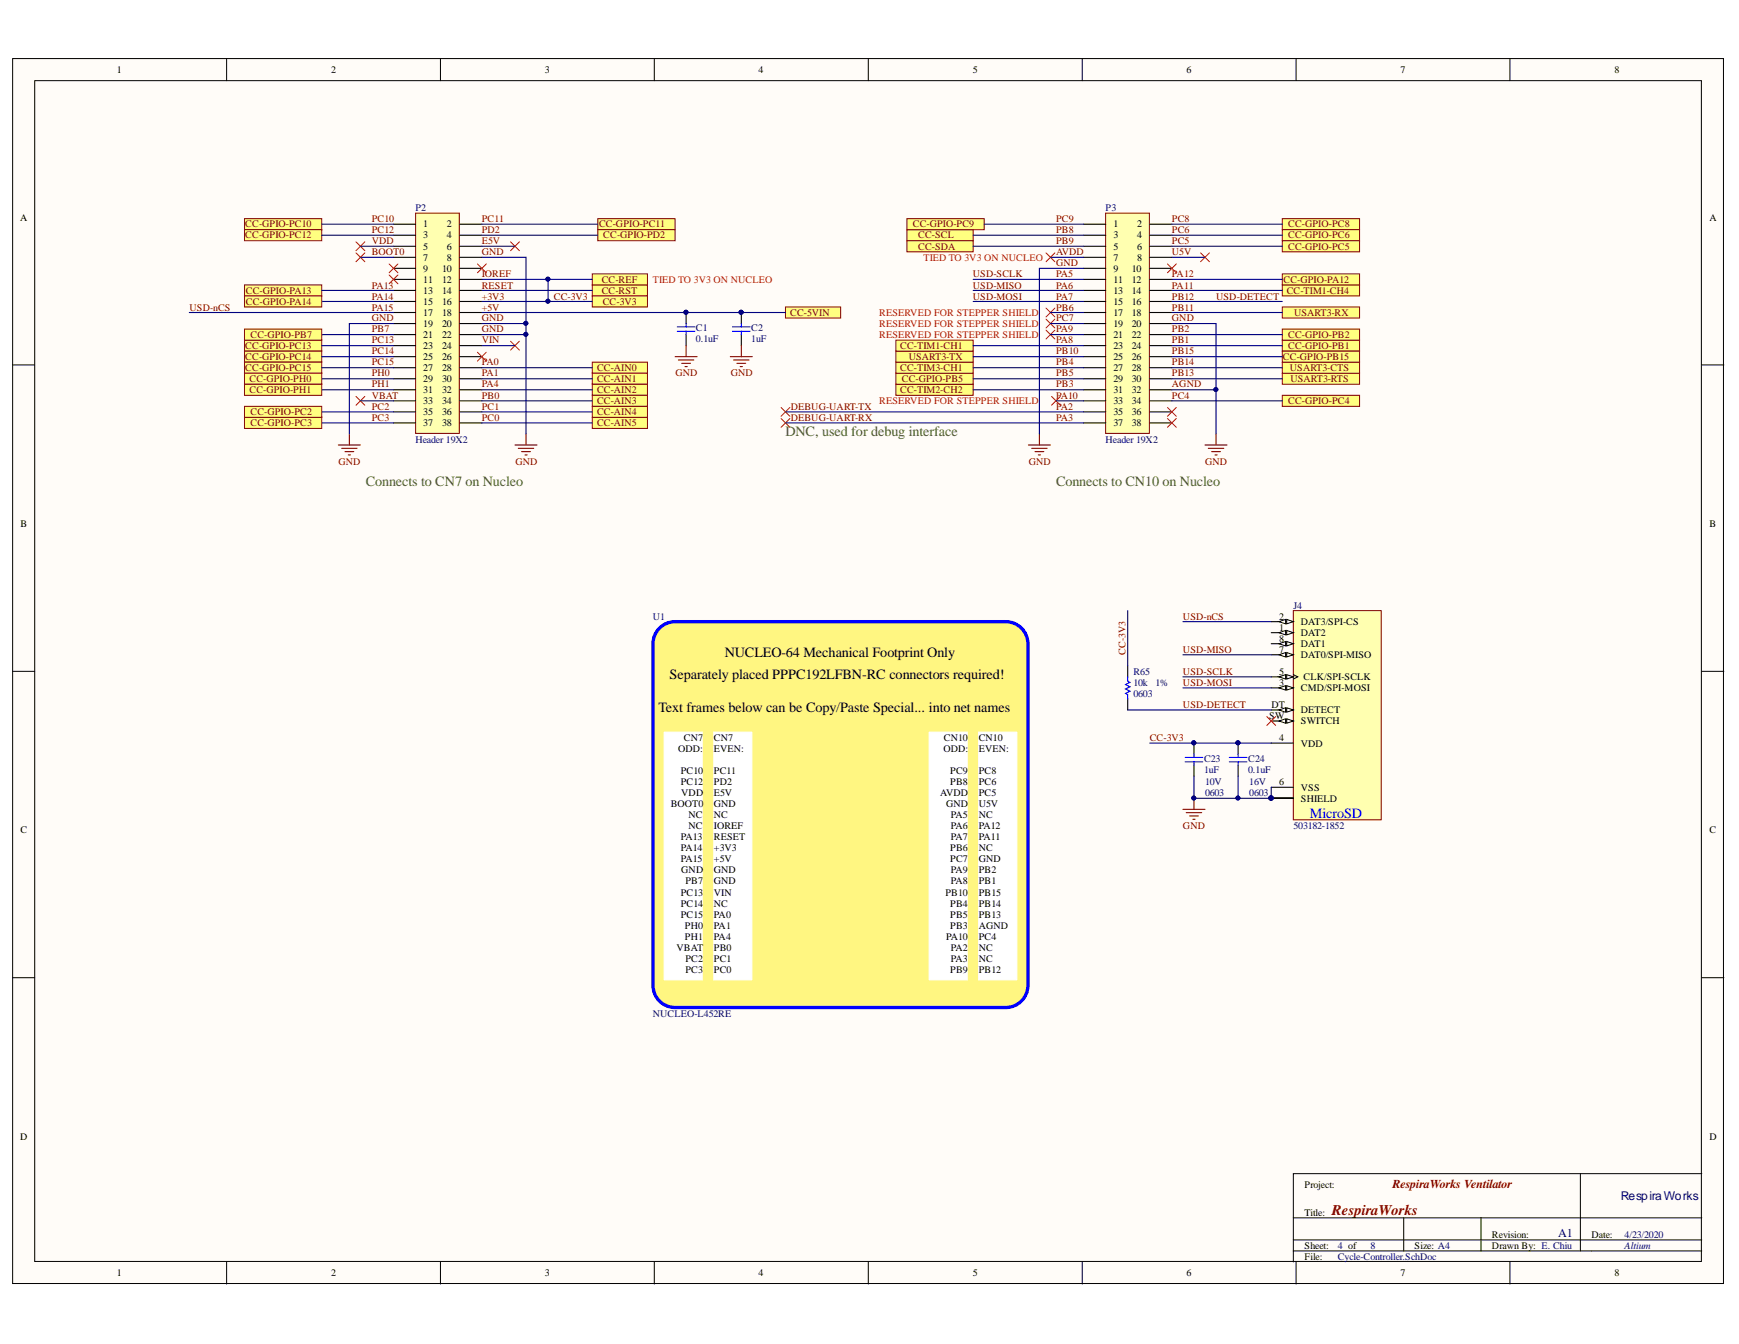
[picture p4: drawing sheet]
<svg xmlns="http://www.w3.org/2000/svg" width="279mm" height="216mm" viewBox="0 0 279 216" stroke-linecap="round" stroke-linejoin="round" font-family="sans-serif">
<defs><g id="words">
<text font-size="2.4" fill="#800000" x="214" y="195.1">RespiraWorks</text>
<g font-size="2.3" fill="#38761d">
<text x="126.2" y="70.1">DNC, used for debug interface</text>
<text x="58.8" y="78.1">Connects to CN7 on Nucleo</text>
<text x="169.7" y="78.1">Connects to CN10 on Nucleo</text>
</g>
<g font-size="2.3">
<text x="116.5" y="105.5">NUCLEO-64 Mechanical Footprint Only</text>
<text x="107.6" y="109.1">Separately placed PPPC192LFBN-RC connectors required!</text>
<text x="105.8" y="114.4">Text frames below can be Copy/Paste Special... into net names</text>
</g>
<text font-size="2.3" fill="#00f" x="210.4" y="131.3">MicroSD</text>
<text font-size="1.9" fill="#800000" x="223.7" y="190.8">RespiraWorks Ventilator</text>
<g font-size="1.9" fill="#000080">
<text x="260.4" y="192.7">RespiraWorks</text>
<text x="250.4" y="198.7">A1</text>
</g>
<g font-size="1.6">
<text x="18.8" y="11.8">1</text>
<text x="53.2" y="11.8">2</text>
<text x="87.5" y="11.8">3</text>
<text x="121.9" y="11.8">4</text>
<text x="156.3" y="11.8">5</text>
<text x="190.7" y="11.8">6</text>
<text x="225" y="11.8">7</text>
<text x="259.4" y="11.8">8</text>
<text x="3.2" y="35.4">A</text>
<text x="274.6" y="35.4">A</text>
<text x="68" y="36.5">1</text>
<text x="68" y="38.3">3</text>
<text x="68" y="40.1">5</text>
<text x="68" y="41.9">7</text>
<text x="71.8" y="36.5">2</text>
<text x="71.8" y="38.3">4</text>
<text x="71.8" y="40.1">6</text>
<text x="71.8" y="41.9">8</text>
<text x="178.9" y="36.5">1</text>
<text x="178.9" y="38.3">3</text>
<text x="178.9" y="40.1">5</text>
<text x="178.9" y="41.9">7</text>
<text x="182.7" y="36.5">2</text>
<text x="182.7" y="38.3">4</text>
<text x="182.7" y="40.1">6</text>
<text x="182.7" y="41.9">8</text>
<text x="68" y="43.6">9</text>
<text x="68" y="45.4">11</text>
<text x="68" y="47.2">13</text>
<text x="71.1" y="43.6">10</text>
<text x="71.1" y="45.4">12</text>
<text x="71.1" y="47.2">14</text>
<text x="178.9" y="43.6">9</text>
<text x="178.9" y="45.4">11</text>
<text x="178.9" y="47.2">13</text>
<text x="181.9" y="43.6">10</text>
<text x="181.9" y="45.4">12</text>
<text x="181.9" y="47.2">14</text>
<text x="68" y="49">15</text>
<text x="68" y="50.7">17</text>
<text x="68" y="52.5">19</text>
<text x="71.1" y="49">16</text>
<text x="71.1" y="50.7">18</text>
<text x="71.1" y="52.5">20</text>
<text x="178.9" y="49">15</text>
<text x="178.9" y="50.7">17</text>
<text x="178.9" y="52.5">19</text>
<text x="181.9" y="49">16</text>
<text x="181.9" y="50.7">18</text>
<text x="181.9" y="52.5">20</text>
<text x="68" y="54.3">21</text>
<text x="68" y="56.1">23</text>
<text x="68" y="57.8">25</text>
<text x="68" y="59.6">27</text>
<text x="71.1" y="54.3">22</text>
<text x="71.1" y="56.1">24</text>
<text x="71.1" y="57.8">26</text>
<text x="71.1" y="59.6">28</text>
<text x="178.9" y="54.3">21</text>
<text x="178.9" y="56.1">23</text>
<text x="178.9" y="57.8">25</text>
<text x="178.9" y="59.6">27</text>
<text x="181.9" y="54.3">22</text>
<text x="181.9" y="56.1">24</text>
<text x="181.9" y="57.8">26</text>
<text x="181.9" y="59.6">28</text>
<text x="68" y="61.4">29</text>
<text x="68" y="63.2">31</text>
<text x="68" y="65">33</text>
<text x="71.1" y="61.4">30</text>
<text x="71.1" y="63.2">32</text>
<text x="71.1" y="65">34</text>
<text x="178.9" y="61.4">29</text>
<text x="178.9" y="63.2">31</text>
<text x="178.9" y="65">33</text>
<text x="181.9" y="61.4">30</text>
<text x="181.9" y="63.2">32</text>
<text x="181.9" y="65">34</text>
<text x="68" y="66.7">35</text>
<text x="68" y="68.5">37</text>
<text x="71.1" y="66.7">36</text>
<text x="71.1" y="68.5">38</text>
<text x="178.9" y="66.7">35</text>
<text x="178.9" y="68.5">37</text>
<text x="181.9" y="66.7">36</text>
<text x="181.9" y="68.5">38</text>
<text x="3.3" y="84.7">B</text>
<text x="274.6" y="84.7">B</text>
<text x="205.5" y="101.3">1</text>
<text x="205.5" y="99.5">2</text>
<text x="209" y="100.4">DAT3/SPI-CS</text>
<text x="205.5" y="104.9">7</text>
<text x="205.5" y="103.1">8</text>
<text x="209" y="102.2">DAT2</text>
<text x="209" y="105.7">DAT0/SPI-MISO</text>
<text x="209" y="103.9">DAT1</text>
<text x="204.3" y="113.7">DT</text>
<text x="205.5" y="110.2">3</text>
<text x="205.5" y="108.4">5</text>
<text x="209" y="111">CMD/SPI-MOSI</text>
<text x="209.4" y="109.3">CLK/SPI-SCLK</text>
<text x="109.9" y="119">CN7</text>
<text x="114.7" y="119">CN7</text>
<text x="151.7" y="119">CN10</text>
<text x="157.2" y="119">CN10</text>
<text x="203.9" y="115.4">SW</text>
<text x="205.5" y="119">4</text>
<text x="209" y="119.9">VDD</text>
<text x="209" y="114.6">DETECT</text>
<text x="209" y="116.4">SWITCH</text>
<text x="108.9" y="120.8">ODD:</text>
<text x="109.4" y="124.3">PC10</text>
<text x="114.7" y="120.8">EVEN:</text>
<text x="114.7" y="124.3">PC11</text>
<text x="151.6" y="120.8">ODD:</text>
<text x="152.7" y="124.3">PC9</text>
<text x="157.2" y="120.8">EVEN:</text>
<text x="157.2" y="124.3">PC8</text>
<text x="107.8" y="129.7">BOOT0</text>
<text x="109.4" y="126.1">PC12</text>
<text x="109.5" y="127.9">VDD</text>
<text x="110.6" y="131.4">NC</text>
<text x="114.7" y="126.1">PD2</text>
<text x="114.7" y="127.9">E5V</text>
<text x="114.7" y="129.7">GND</text>
<text x="114.7" y="131.4">NC</text>
<text x="151.1" y="127.9">AVDD</text>
<text x="152" y="129.7">GND</text>
<text x="152.7" y="126.1">PB8</text>
<text x="152.8" y="131.4">PA5</text>
<text x="157.2" y="126.1">PC6</text>
<text x="157.2" y="127.9">PC5</text>
<text x="157.2" y="129.7">U5V</text>
<text x="157.2" y="131.4">NC</text>
<text x="205.5" y="126.1">6</text>
<text x="209" y="127">VSS</text>
<text x="209" y="128.8">SHIELD</text>
<text x="3.3" y="133.9">C</text>
<text x="109.4" y="135">PA13</text>
<text x="109.4" y="136.8">PA14</text>
<text x="110.6" y="133.2">NC</text>
<text x="114.7" y="133.2">IOREF</text>
<text x="114.7" y="135">RESET</text>
<text x="114.7" y="136.8">+3V3</text>
<text x="152.7" y="136.8">PB6</text>
<text x="152.8" y="133.2">PA6</text>
<text x="152.8" y="135">PA7</text>
<text x="157.2" y="133.2">PA12</text>
<text x="157.2" y="135">PA11</text>
<text x="157.2" y="136.8">NC</text>
<text x="274.6" y="133.9">C</text>
<text x="109.4" y="138.5">PA15</text>
<text x="109.4" y="143.9">PC13</text>
<text x="109.5" y="140.3">GND</text>
<text x="110.1" y="142.1">PB7</text>
<text x="114.7" y="138.5">+5V</text>
<text x="114.7" y="140.3">GND</text>
<text x="114.7" y="142.1">GND</text>
<text x="114.7" y="143.9">VIN</text>
<text x="151.9" y="143.9">PB10</text>
<text x="152.7" y="138.5">PC7</text>
<text x="152.8" y="140.3">PA9</text>
<text x="152.8" y="142.1">PA8</text>
<text x="157.2" y="138.5">GND</text>
<text x="157.2" y="140.3">PB2</text>
<text x="157.2" y="142.1">PB1</text>
<text x="157.2" y="143.9">PB15</text>
<text x="109.4" y="145.6">PC14</text>
<text x="109.4" y="147.4">PC15</text>
<text x="110" y="149.2">PH0</text>
<text x="114.7" y="145.6">NC</text>
<text x="114.7" y="147.4">PA0</text>
<text x="114.7" y="149.2">PA1</text>
<text x="152.7" y="145.6">PB4</text>
<text x="152.7" y="147.4">PB5</text>
<text x="152.7" y="149.2">PB3</text>
<text x="157.2" y="145.6">PB14</text>
<text x="157.2" y="147.4">PB13</text>
<text x="157.2" y="149.2">AGND</text>
<text x="108.7" y="152.7">VBAT</text>
<text x="110" y="151">PH1</text>
<text x="110.1" y="154.5">PC2</text>
<text x="114.7" y="151">PA4</text>
<text x="114.7" y="152.7">PB0</text>
<text x="114.7" y="154.5">PC1</text>
<text x="152" y="151">PA10</text>
<text x="152.8" y="152.7">PA2</text>
<text x="152.8" y="154.5">PA3</text>
<text x="157.2" y="151">PC4</text>
<text x="157.2" y="152.7">NC</text>
<text x="157.2" y="154.5">NC</text>
<text x="110.1" y="156.3">PC3</text>
<text x="114.7" y="156.3">PC0</text>
<text x="152.7" y="156.3">PB9</text>
<text x="157.2" y="156.3">PB12</text>
<text x="3.2" y="183.1">D</text>
<text x="274.6" y="183.1">D</text>
<text x="209.6" y="190.9">Project:</text>
<text x="209.6" y="195.3">Title:</text>
<text x="209.6" y="202.4">File:</text>
<text x="209.6" y="200.6">Sheet:</text>
<text x="227.3" y="200.6">Size: A4</text>
<text x="239.7" y="200.6">Drawn By: E. Chiu</text>
<text x="239.7" y="198.8">Revision:</text>
<text x="255.7" y="198.8">Date:</text>
<text x="18.8" y="205">1</text>
<text x="53.2" y="205">2</text>
<text x="87.5" y="205">3</text>
<text x="121.9" y="205">4</text>
<text x="156.3" y="205">5</text>
<text x="190.7" y="205">6</text>
<text x="225" y="205">7</text>
<text x="259.4" y="205">8</text>
</g>
<g font-size="1.6" fill="#800000">
<text x="59.7" y="35.7">PC10</text>
<text x="77.4" y="35.7">PC11</text>
<text x="169.7" y="35.7">PC9</text>
<text x="188.3" y="35.7">PC8</text>
<text x="39.4" y="36.5">CC-GPIO-PC10</text>
<text x="39.4" y="38.3">CC-GPIO-PC12</text>
<text x="59.7" y="37.5">PC12</text>
<text x="59.7" y="39.2">VDD</text>
<text x="59.7" y="41">BOOT0</text>
<text x="77.4" y="37.5">PD2</text>
<text x="77.4" y="39.2">E5V</text>
<text x="77.4" y="41">GND</text>
<text x="96.3" y="36.5">CC-GPIO-PC11</text>
<text x="96.9" y="38.3">CC-GPIO-PD2</text>
<text x="146.7" y="36.5">CC-GPIO-PC9</text>
<text x="147.5" y="38.3">CC-SCL</text>
<text x="147.5" y="40.1">CC-SDA</text>
<text x="169.7" y="37.5">PB8</text>
<text x="169.7" y="41">AVDD</text>
<text x="169.7" y="39.2">PB9</text>
<text x="188.3" y="37.5">PC6</text>
<text x="188.3" y="39.2">PC5</text>
<text x="188.3" y="41">U5V</text>
<text x="207" y="36.5">CC-GPIO-PC8</text>
<text x="207" y="38.3">CC-GPIO-PC6</text>
<text x="207" y="40.1">CC-GPIO-PC5</text>
<text x="39.5" y="47.2">CC-GPIO-PA13</text>
<text x="59.7" y="46.3">PA13</text>
<text x="77.4" y="44.6">IOREF</text>
<text x="77.4" y="46.3">RESET</text>
<text x="96.7" y="47.2">CC-RST</text>
<text x="96.7" y="45.4">CC-REF</text>
<text x="156.3" y="46.3">USD-MISO</text>
<text x="156.3" y="44.6">USD-SCLK</text>
<text x="169.7" y="42.8">GND</text>
<text x="169.7" y="44.6">PA5</text>
<text x="169.7" y="46.3">PA6</text>
<text x="188.3" y="44.6">PA12</text>
<text x="188.3" y="46.3">PA11</text>
<text x="206.2" y="45.4">CC-GPIO-PA12</text>
<text x="206.7" y="47.2">CC-TIM1-CH4</text>
<text x="30.5" y="49.9">USD-nCS</text>
<text x="39.5" y="49">CC-GPIO-PA14</text>
<text x="59.7" y="48.1">PA14</text>
<text x="59.7" y="49.9">PA15</text>
<text x="59.7" y="51.6">GND</text>
<text x="59.7" y="53.4">PB7</text>
<text x="77.4" y="48.1">+3V3</text>
<text x="77.4" y="49.9">+5V</text>
<text x="77.4" y="51.6">GND</text>
<text x="77.4" y="53.4">GND</text>
<text x="89" y="48.1">CC-3V3</text>
<text x="96.9" y="49">CC-3V3</text>
<text x="127" y="50.7">CC-5VIN</text>
<text x="156.3" y="48.1">USD-MOSI</text>
<text x="169.7" y="48.1">PA7</text>
<text x="169.7" y="49.9">PB6</text>
<text x="169.7" y="51.6">PC7</text>
<text x="169.7" y="53.4">PA9</text>
<text x="188.3" y="49.9">PB11</text>
<text x="188.3" y="51.6">GND</text>
<text x="188.3" y="53.4">PB2</text>
<text x="188.3" y="48.1">PB12</text>
<text x="195.4" y="48.1">USD-DETECT</text>
<text x="207.9" y="50.7">USART3-RX</text>
<text x="39.4" y="56.1">CC-GPIO-PC13</text>
<text x="39.4" y="57.8">CC-GPIO-PC14</text>
<text x="39.4" y="59.6">CC-GPIO-PC15</text>
<text x="40.3" y="54.3">CC-GPIO-PB7</text>
<text x="59.7" y="55.1">PC13</text>
<text x="59.7" y="56.9">PC14</text>
<text x="59.7" y="58.7">PC15</text>
<text x="77.4" y="55.1">VIN</text>
<text x="77.4" y="58.7">PA0</text>
<text x="95.9" y="59.6">CC-AIN0</text>
<text x="144.6" y="59.6">CC-TIM3-CH1</text>
<text x="144.6" y="56.1">CC-TIM1-CH1</text>
<text x="146" y="57.8">USART3-TX</text>
<text x="169.7" y="55.1">PA8</text>
<text x="169.7" y="56.9">PB10</text>
<text x="169.7" y="58.7">PB4</text>
<text x="188.3" y="55.1">PB1</text>
<text x="188.3" y="56.9">PB15</text>
<text x="188.3" y="58.7">PB14</text>
<text x="206.1" y="57.8">CC-GPIO-PB15</text>
<text x="207" y="56.1">CC-GPIO-PB1</text>
<text x="207" y="54.3">CC-GPIO-PB2</text>
<text x="207.2" y="59.6">USART3-CTS</text>
<text x="40.1" y="61.4">CC-GPIO-PH0</text>
<text x="40.1" y="63.2">CC-GPIO-PH1</text>
<text x="59.7" y="60.5">PH0</text>
<text x="59.7" y="62.2">PH1</text>
<text x="59.7" y="64">VBAT</text>
<text x="59.7" y="65.8">PC2</text>
<text x="77.4" y="60.5">PA1</text>
<text x="77.4" y="62.2">PA4</text>
<text x="77.4" y="64">PB0</text>
<text x="77.4" y="65.8">PC1</text>
<text x="95.9" y="61.4">CC-AIN1</text>
<text x="95.9" y="63.2">CC-AIN2</text>
<text x="95.9" y="65">CC-AIN3</text>
<text x="108.5" y="60.5">GND</text>
<text x="117.4" y="60.5">GND</text>
<text x="127" y="65.8">DEBUG-UART-TX</text>
<text x="144.6" y="63.2">CC-TIM2-CH2</text>
<text x="144.9" y="61.4">CC-GPIO-PB5</text>
<text x="169.7" y="60.5">PB5</text>
<text x="169.7" y="62.2">PB3</text>
<text x="169.7" y="64">PA10</text>
<text x="169.7" y="65.8">PA2</text>
<text x="188.3" y="60.5">PB13</text>
<text x="188.3" y="62.2">AGND</text>
<text x="188.3" y="64">PC4</text>
<text x="207" y="65">CC-GPIO-PC4</text>
<text x="207.3" y="61.4">USART3-RTS</text>
<text x="40.3" y="66.7">CC-GPIO-PC2</text>
<text x="40.3" y="68.5">CC-GPIO-PC3</text>
<text x="59.7" y="67.6">PC3</text>
<text x="77.4" y="67.6">PC0</text>
<text x="95.9" y="66.7">CC-AIN4</text>
<text x="95.9" y="68.5">CC-AIN5</text>
<text x="127" y="67.6">DEBUG-UART-RX</text>
<text x="169.7" y="67.6">PA3</text>
<text x="54.4" y="74.7">GND</text>
<text x="82.8" y="74.7">GND</text>
<text x="165.3" y="74.7">GND</text>
<text x="193.6" y="74.7">GND</text>
<text x="190.1" y="99.5">USD-nCS</text>
<text x="180.8" y="105.2" transform="rotate(-90 180.8 105.2)">CC-3V3</text>
<text x="190.1" y="104.9">USD-MISO</text>
<text x="190.1" y="110.2">USD-MOSI</text>
<text x="190.1" y="108.4">USD-SCLK</text>
<text x="190.1" y="113.7">USD-DETECT</text>
<text x="184.7" y="119">CC-3V3</text>
<text x="190.1" y="133.2">GND</text>
</g>
<g font-size="1.6" fill="#000080">
<text x="66.7" y="33.9">P2</text>
<text x="177.6" y="33.9">P3</text>
<text x="111.8" y="53.2">C1</text>
<text x="120.7" y="53.2">C2</text>
<text x="111.8" y="55">0.1uF</text>
<text x="120.7" y="55">1uF</text>
<text x="66.7" y="71.1">Header 19X2</text>
<text x="177.6" y="71.1">Header 19X2</text>
<text x="104.9" y="99.5">U1</text>
<text x="207.8" y="97.8">J4</text>
<text x="182.1" y="111.9">0603</text>
<text x="182.1" y="110.2">10k</text>
<text x="182.1" y="108.4">R65</text>
<text x="185.7" y="110.2">1%</text>
<text x="193.4" y="124.2">1uF</text>
<text x="193.4" y="122.4">C23</text>
<text x="200.6" y="124.2">0.1uF</text>
<text x="200.6" y="122.4">C24</text>
<text x="193.6" y="126.1">10V</text>
<text x="193.6" y="127.9">0603</text>
<text x="200.7" y="126.1">16V</text>
<text x="200.7" y="127.9">0603</text>
<text x="207.8" y="133.2">503182-1852</text>
<text x="104.9" y="163.4">NUCLEO-L452RE</text>
<text x="214.9" y="200.6">4 of</text>
<text x="214.9" y="202.4">Cycle-Controller.SchDoc</text>
<text x="220.2" y="200.6">8</text>
<text x="261" y="200.6">Altium</text>
<text x="261" y="198.8">4/23/2020</text>
</g>
<g font-size="1.6" fill="#f00">
<text x="148.4" y="41.9">TIED TO 3V3 ON NUCLEO</text>
<text x="104.9" y="45.4">TIED TO 3V3 ON NUCLEO</text>
<text x="141.3" y="50.7">RESERVED FOR STEPPER SHIELD</text>
<text x="141.3" y="52.5">RESERVED FOR STEPPER SHIELD</text>
<text x="141.3" y="54.3">RESERVED FOR STEPPER SHIELD</text>
<text x="141.3" y="65">RESERVED FOR STEPPER SHIELD</text>
</g>
</g></defs>
<g fill="#fffcf8" stroke="#000" stroke-width=".16">
<path d="M2 9.4h274.9v196.8h-274.9z"/>
<path d="M5.6 13h267.8v189.6h-267.8z"/>
</g>
<g fill="none" stroke="#000" stroke-width=".16">
<path d="M36.4 9.4v3.6M70.8 9.4v3.6M105.1 9.4v3.6M139.5 9.4v3.6M173.9 9.4v3.6M208.2 9.4v3.6M242.6 9.4v3.6M2 58.6h3.6M273.4 58.6h3.6M2 107.8h3.6M273.4 107.8h3.6M2 157.1h3.6"/>
<path d="M273.4 157.1h3.6M207.8 195.6h65.6M207.8 199.2h65.6M225.5 195.6v5.4M238 195.6v5.4M253.9 188.5v12.5M273.4 188.5h-65.6v12.5M36.4 202.7v3.6M70.8 202.7v3.6M105.1 202.7v3.6M139.5 202.7v3.6M173.9 202.7v3.6"/>
<path d="M207.8 201h65.6M207.8 201v1.7M208.2 202.7v3.6M242.6 202.7v3.6"/>
</g>
<g fill="#ffff80" stroke="#800000" stroke-width=".16">
<path d="M126.2 49.3h8.9v1.8h-8.9z" fill-rule="evenodd"/>
<path d="M95.2 45.8h8.8v1.7h-8.8z" fill-rule="evenodd"/>
<path d="M95.2 58.2h8.8v1.8h-8.8z" fill-rule="evenodd"/>
<path d="M95.2 60h8.8v1.7h-8.8z" fill-rule="evenodd"/>
<path d="M95.2 61.7h8.8v1.8h-8.8z" fill-rule="evenodd"/>
<path d="M95.2 63.5h8.8v1.8h-8.8z" fill-rule="evenodd"/>
<path d="M95.2 65.3h8.8v1.8h-8.8z" fill-rule="evenodd"/>
<path d="M95.2 67.1h8.8v1.7h-8.8z" fill-rule="evenodd"/>
<path d="M95.2 44h8.8v1.8h-8.8z" fill-rule="evenodd"/>
<path d="M95.2 47.5h8.8v1.8h-8.8z" fill-rule="evenodd"/>
<path d="M143.9 61.7h12.5v1.8h-12.5z" fill-rule="evenodd"/>
<path d="M143.9 60h12.5v1.7h-12.5z" fill-rule="evenodd"/>
<path d="M143.9 58.2h12.5v1.8h-12.5z" fill-rule="evenodd"/>
<path d="M143.9 56.4h12.5v1.8h-12.5z" fill-rule="evenodd"/>
<path d="M143.9 54.6h12.5v1.8h-12.5z" fill-rule="evenodd"/>
<path d="M206 54.6h12.4v1.8h-12.4z" fill-rule="evenodd"/>
</g>
<g fill="none" stroke="#800000" stroke-width=".18">
<path d="M108.5 57.3h3.5M109 57.8h2.5M109.5 58.4h1.4M110.1 58.9h.3M110.2 55.5v1.8M117.3 57.3h3.6M117.9 57.8h2.4M118.4 58.4h1.4M118.9 58.9h.4M119.1 55.5v1.8M54.4 71.5h3.5M54.9 72h2.5"/>
<path d="M55.4 72.5h1.4M56 73.1h.3M56.1 69.7v1.8M82.7 71.5h3.6M83.3 72h2.5M83.8 72.5h1.4M84.3 73.1h.4M84.5 69.7v1.8M165.2 71.5h3.6M165.8 72h2.4M166.3 72.5h1.4M166.8 73.1h.4"/>
<path d="M167 69.7v1.8M193.6 71.5h3.6M194.1 72h2.5M194.7 72.5h1.4M195.2 73.1h.4M195.4 69.7v1.8"/>
</g>
<path d="M110.2 50.2v1.8M110.2 53.7v1.8M119.1 50.2v1.8M119.1 53.7v1.8" fill="none" stroke="#000" stroke-width=".18"/>
<g fill="#000080" stroke="#000080" stroke-width=".16">
<circle cx="110.2" cy="50.2" r=".31"/>
<circle cx="119.1" cy="50.2" r=".31"/>
</g>
<path d="M108.8 53.2h2.9M108.8 52.5h2.9M110.2 52v.5M110.2 53.2v.5M117.7 53.2h2.8M117.7 52.5h2.8M119.1 52v.5M119.1 53.2v.5" fill="none" stroke="#00f" stroke-width=".18"/>
<path d="M168.1 40.6l1.4 1.4M169.5 40.6l-1.4 1.4" fill="none" stroke="#f00" stroke-width=".16"/>
<g fill="#ffff80" stroke="#800000" stroke-width=".16">
<path d="M145.7 36.9h10.7v1.8h-10.7z" fill-rule="evenodd"/>
<path d="M145.7 38.7h10.7v1.7h-10.7z" fill-rule="evenodd"/>
</g>
<path d="M207.8 98.1h14.1v33.6h-14.1z" fill="#ffffb0" stroke="#800000" stroke-width=".16"/>
<path d="M204.2 101.6h3.6" fill="none" stroke="#000" stroke-width=".18"/>
<path d="M206.7 101.3l1.1 .3-1.1 .4z" fill="#fffcf8"/>
<path d="M206.7 101.3l1.1 .3-1.1 .4z" fill="none" stroke="#000" stroke-width=".16"/>
<path d="M205.5 101.6l1.1-.3v.7z" fill="#fffcf8"/>
<path d="M205.5 101.6l1.1-.3v.7z" fill="none" stroke="#000" stroke-width=".16"/>
<path d="M204.2 99.9h3.6" fill="none" stroke="#000" stroke-width=".18"/>
<path d="M206.7 99.5l1.1 .4-1.1 .3z" fill="#fffcf8"/>
<path d="M206.7 99.5l1.1 .4-1.1 .3z" fill="none" stroke="#000" stroke-width=".16"/>
<path d="M205.5 99.9l1.1-.4v.7z" fill="#fffcf8"/>
<path d="M205.5 99.9l1.1-.4v.7z" fill="none" stroke="#000" stroke-width=".16"/>
<path d="M204.2 110.5h3.6" fill="none" stroke="#000" stroke-width=".18"/>
<path d="M206.7 110.1l1.1 .4-1.1 .4z" fill="#fffcf8"/>
<path d="M206.7 110.1l1.1 .4-1.1 .4z" fill="none" stroke="#000" stroke-width=".16"/>
<path d="M205.5 110.5l1.1-.4v.8z" fill="#fffcf8"/>
<path d="M205.5 110.5l1.1-.4v.8zM207.8 108.4l.7 .3-.7 .4" fill="none" stroke="#000" stroke-width=".16"/>
<path d="M204.2 119.4h3.6M204.2 108.7h3.6" fill="none" stroke="#000" stroke-width=".18"/>
<path d="M206.7 108.4l1.1 .3-1.1 .4z" fill="#fffcf8"/>
<path d="M206.7 108.4l1.1 .3-1.1 .4z" fill="none" stroke="#000" stroke-width=".16"/>
<path d="M205.5 108.7l1.1-.3v.7z" fill="#fffcf8"/>
<path d="M205.5 108.7l1.1-.3v.7z" fill="none" stroke="#000" stroke-width=".16"/>
<path d="M204.2 105.2h3.6M204.2 126.5h3.6" fill="none" stroke="#000" stroke-width=".18"/>
<path d="M206.7 104.8l1.1 .4-1.1 .3z" fill="#fffcf8"/>
<path d="M206.7 104.8l1.1 .4-1.1 .3z" fill="none" stroke="#000" stroke-width=".16"/>
<path d="M205.5 105.2l1.1-.4v.7z" fill="#fffcf8"/>
<path d="M205.5 105.2l1.1-.4v.7z" fill="none" stroke="#000" stroke-width=".16"/>
<path d="M204.2 103.4h3.6" fill="none" stroke="#000" stroke-width=".18"/>
<path d="M206.7 103.1l1.1 .3-1.1 .4z" fill="#fffcf8"/>
<path d="M206.7 103.1l1.1 .3-1.1 .4z" fill="none" stroke="#000" stroke-width=".16"/>
<path d="M205.5 103.4l1.1-.3v.7z" fill="#fffcf8"/>
<path d="M205.5 103.4l1.1-.3v.7z" fill="none" stroke="#000" stroke-width=".16"/>
<path d="M204.2 114h3.6" fill="none" stroke="#000" stroke-width=".18"/>
<path d="M206.7 113.7l1.1 .3-1.1 .4z" fill="#fffcf8"/>
<path d="M206.7 113.7l1.1 .3-1.1 .4z" fill="none" stroke="#000" stroke-width=".16"/>
<path d="M205.5 114l1.1-.3v.7z" fill="#fffcf8"/>
<path d="M205.5 114l1.1-.3v.7z" fill="none" stroke="#000" stroke-width=".16"/>
<path d="M204.2 115.8h3.6" fill="none" stroke="#000" stroke-width=".18"/>
<path d="M206.7 115.5l1.1 .3-1.1 .4z" fill="#fffcf8"/>
<path d="M206.7 115.5l1.1 .3-1.1 .4z" fill="none" stroke="#000" stroke-width=".16"/>
<path d="M205.5 115.8l1.1-.3v.7z" fill="#fffcf8"/>
<path d="M205.5 115.8l1.1-.3v.7z" fill="none" stroke="#000" stroke-width=".16"/>
<path d="M181.2 107v1.7M181.2 112.3v1.7M191.8 119.4v1.7M198.9 119.4v1.7M191.8 122.9v1.8M198.9 122.9v1.8M204.2 128.2h3.6" fill="none" stroke="#000" stroke-width=".18"/>
<g fill="#000080" stroke="#000080" stroke-width=".16">
<circle cx="204.2" cy="128.2" r=".31"/>
<circle cx="198.9" cy="119.3" r=".31"/>
<circle cx="191.8" cy="119.3" r=".31"/>
</g>
<path d="M181.2 108.7v.7l.3 .2-.7 .4 .7 .3-.7 .4 .7 .3-.7 .4 .4 .2v.7M190.4 122.4h2.8M190.4 121.7h2.8M191.8 121.1v.6M191.8 122.4v.5M197.5 122.4h2.8M197.5 121.7h2.8M198.9 121.1v.6M198.9 122.4v.5" fill="none" stroke="#00f" stroke-width=".18"/>
<path d="M206 45.8h12.4v1.7h-12.4z" fill-rule="evenodd" fill="#ffff80" stroke="#800000" stroke-width=".16"/>
<path d="M106 100.9a3.5 3.5 0 0 1 2.5-1h53.1a3.5 3.5 0 0 1 3.6 3.5v54.9a3.5 3.5 0 0 1-3.6 3.5h-53.1a3.5 3.5 0 0 1-3.6-3.5v-54.9a3.5 3.5 0 0 1 1.1-2.5z" fill="#fff681" stroke="#00f" stroke-width=".53"/>
<g fill="#fff" stroke="#fff" stroke-width=".16">
<path d="M106.7 117.6h6.1v39.8h-6.1z"/>
<path d="M114.7 117.6h6.1v39.8h-6.1z"/>
<path d="M149.3 117.6h6.1v39.8h-6.1z"/>
<path d="M157.2 117.6h6.2v39.8h-6.2z"/>
</g>
<path d="M206 49.3h12.4v1.8h-12.4z" fill-rule="evenodd" fill="#ffff80" stroke="#800000" stroke-width=".16"/>
<path d="M125.5 65.5l1.4 1.4M125.5 67.2l1.4 1.4M126.9 65.5l-1.4 1.4M126.9 67.2l-1.4 1.4" fill="none" stroke="#f00" stroke-width=".16"/>
<g fill="#ffff80" stroke="#800000" stroke-width=".16">
<path d="M206 60h12.4v1.7h-12.4z" fill-rule="evenodd"/>
<path d="M206 58.2h12.4v1.8h-12.4z" fill-rule="evenodd"/>
<path d="M39.3 54.6h12.4v1.8h-12.4z" fill-rule="evenodd"/>
<path d="M39.3 56.4h12.4v1.8h-12.4z" fill-rule="evenodd"/>
<path d="M39.3 58.2h12.4v1.8h-12.4z" fill-rule="evenodd"/>
</g>
<path d="M66.8 34.2h7v35.4h-7z" fill="#ffffb0" stroke="#800000" stroke-width=".16"/>
<g fill="none" stroke="#000" stroke-width=".18">
<path d="M63.2 36h3.6M63.2 37.8h3.6M63.2 39.6h3.6M73.9 36h3.5M73.9 37.8h3.5M73.9 39.6h3.5M63.2 41.3h3.6M63.2 43.1h3.6M63.2 44.9h3.6M63.2 46.7h3.6M63.2 48.4h3.6M63.2 50.2h3.6"/>
<path d="M63.2 52h3.6M63.2 53.7h3.6M63.2 55.5h3.6M63.2 57.3h3.6M63.2 59.1h3.6M73.9 41.3h3.5M73.9 43.1h3.5M73.9 44.9h3.5M73.9 46.7h3.5M73.9 48.4h3.5M73.9 50.2h3.5M73.9 52h3.5"/>
<path d="M73.9 53.7h3.5M73.9 55.5h3.5M73.9 57.3h3.5M73.9 59.1h3.5M63.2 60.8h3.6M63.2 62.6h3.6M63.2 64.4h3.6M63.2 66.2h3.6M63.2 67.9h3.6M73.9 60.8h3.5M73.9 62.6h3.5M73.9 64.4h3.5"/>
<path d="M73.9 66.2h3.5M73.9 67.9h3.5"/>
</g>
<path d="M177.6 34.2h7.1v35.4h-7.1z" fill="#ffffb0" stroke="#800000" stroke-width=".16"/>
<g fill="none" stroke="#000" stroke-width=".18">
<path d="M174.1 36h3.5M174.1 37.8h3.5M174.1 39.6h3.5M184.7 36h3.6M184.7 37.8h3.6M184.7 39.6h3.6M174.1 41.3h3.5M174.1 43.1h3.5M174.1 44.9h3.5M174.1 46.7h3.5M174.1 48.4h3.5M174.1 50.2h3.5"/>
<path d="M174.1 52h3.5M174.1 53.7h3.5M174.1 55.5h3.5M174.1 57.3h3.5M174.1 59.1h3.5M184.7 41.3h3.6M184.7 43.1h3.6M184.7 44.9h3.6M184.7 46.7h3.6M184.7 48.4h3.6M184.7 50.2h3.6M184.7 52h3.6"/>
<path d="M184.7 53.7h3.6M184.7 55.5h3.6M184.7 57.3h3.6M184.7 59.1h3.6M174.1 60.8h3.5M174.1 62.6h3.5M174.1 64.4h3.5M174.1 66.2h3.5M174.1 67.9h3.5M184.7 60.8h3.6M184.7 62.6h3.6M184.7 64.4h3.6"/>
<path d="M184.7 66.2h3.6M184.7 67.9h3.6"/>
</g>
<path d="M203.5 115.1l1.5 1.4M205 115.1l-1.5 1.4" fill="none" stroke="#f00" stroke-width=".16"/>
<path d="M190.1 130h3.5M190.6 130.5h2.5M191.1 131.1h1.4M191.7 131.6h.3M191.8 128.2v1.8" fill="none" stroke="#800000" stroke-width=".18"/>
<circle cx="191.8" cy="128.2" r=".31" fill="#000080" stroke="#000080" stroke-width=".16"/>
<path d="M206 44h12.4v1.8h-12.4z" fill-rule="evenodd" fill="#ffff80" stroke="#800000" stroke-width=".16"/>
<path d="M168.1 49.5l1.4 1.4M168.1 51.3l1.4 1.4M169.5 49.5l-1.4 1.4M169.5 51.3l-1.4 1.4" fill="none" stroke="#f00" stroke-width=".16"/>
<path d="M206 52.9h12.4v1.7h-12.4z" fill-rule="evenodd" fill="#ffff80" stroke="#800000" stroke-width=".16"/>
<g fill="none" stroke="#f00" stroke-width=".16">
<path d="M57.2 38.9l1.4 1.4M58.6 38.9l-1.4 1.4M82 38.9l1.4 1.4M83.4 38.9l-1.4 1.4M57.2 40.6l1.4 1.4M58.6 40.6l-1.4 1.4M62.5 42.4l1.4 1.4M62.5 44.2l1.4 1.4M63.9 42.4l-1.4 1.4M63.9 44.2l-1.4 1.4M76.7 56.6l1.4 1.4M76.7 42.4l1.4 1.4"/>
<path d="M78.1 56.6l-1.4 1.4M78.1 42.4l-1.4 1.4M82 54.8l1.4 1.4M83.4 54.8l-1.4 1.4M168.1 53l1.4 1.5M169.5 53l-1.4 1.5M187.6 42.4l1.4 1.4M189 42.4l-1.4 1.4M192.9 40.6l1.4 1.4M194.3 40.6l-1.4 1.4M57.2 63.7l1.4 1.4M58.6 63.7l-1.4 1.4"/>
<path d="M168.9 63.7l1.5 1.4M170.4 63.7l-1.5 1.4M187.6 65.5l1.4 1.4M187.6 67.2l1.4 1.4M189 65.5l-1.4 1.4M189 67.2l-1.4 1.4"/>
</g>
<g fill="#ffff80" stroke="#800000" stroke-width=".16">
<path d="M206 35.1h12.4v1.8h-12.4z" fill-rule="evenodd"/>
<path d="M206 36.9h12.4v1.8h-12.4z" fill-rule="evenodd"/>
<path d="M206 38.7h12.4v1.7h-12.4z" fill-rule="evenodd"/>
<path d="M145.7 35.1h12.4v1.8h-12.4z" fill-rule="evenodd"/>
<path d="M206 56.4h12.4v1.8h-12.4z" fill-rule="evenodd"/>
<path d="M206 63.5h12.4v1.8h-12.4z" fill-rule="evenodd"/>
<path d="M96 35.1h12.5v1.8h-12.5z" fill-rule="evenodd"/>
<path d="M96 36.9h12.5v1.8h-12.5z" fill-rule="evenodd"/>
<path d="M39.3 35.1h12.4v1.8h-12.4z" fill-rule="evenodd"/>
<path d="M39.3 36.9h12.4v1.8h-12.4z" fill-rule="evenodd"/>
<path d="M39.3 45.8h12.4v1.7h-12.4z" fill-rule="evenodd"/>
</g>
<g fill="none" stroke="#000080" stroke-width=".18">
<path d="M51.7 36h11.5M51.7 37.8h11.5M57.9 39.6h5.3M77.4 36h18.6M77.4 37.8h18.6M77.4 39.6h5.3M156.4 37.8h17.7M156.4 39.6h17.7M158.1 36h16M188.3 36h17.7M188.3 37.8h17.7M188.3 39.6h17.7"/>
<path d="M30.4 50.2h32.8M51.7 48.4h11.5M51.7 46.7h11.5M51.7 53.7h11.5M51.7 55.5h11.5M51.7 57.3h11.5M51.7 59.1h11.5M57.9 41.3h5.3M63.2 52h-7.1v17.7M77.4 44.9h17.8M77.4 41.3h7.1v28.4M77.4 50.2h48.8"/>
<path d="M77.4 46.7h17.8M77.4 53.7h7.1M77.4 55.5h5.3M77.4 59.1h17.8M77.4 52h7.1M88.1 44.9v3.5h-10.7M88.1 48.4h7.1M156.4 48.4h17.7M156.4 46.7h17.7M156.4 55.5h17.7M156.4 57.3h17.7M156.4 59.1h17.7"/>
<path d="M156.4 44.9h17.7M168.8 41.3h5.3M168.8 53.7h5.3M168.8 50.2h5.3M168.8 52h5.3M174.1 43.1h-7.1v26.6M188.3 52h7.1v17.7M188.3 48.4h17.7M188.3 41.3h5.3M188.3 46.7h17.7M188.3 53.7h17.7M188.3 55.5h17.7"/>
<path d="M188.3 57.3h17.7M188.3 59.1h17.7M188.3 50.2h17.7M188.3 44.9h17.7M51.7 60.8h11.5M51.7 62.6h11.5M51.7 66.2h11.5M51.7 67.9h11.5M57.9 64.4h5.3M77.4 60.8h17.8M77.4 62.6h17.8M77.4 64.4h17.8"/>
<path d="M77.4 66.2h17.8M77.4 67.9h17.8M126.2 66.2h47.9M126.2 67.9h47.9M156.4 60.8h17.7M156.4 62.6h17.7M169.7 64.4h4.4M188.3 60.8h17.7M188.3 62.6h7.1M188.3 64.4h17.7M181.2 98.1v8.9M190.1 99.9h14.1"/>
<path d="M181.2 114h23M184.7 119.4h19.5M190.1 105.2h14.1M190.1 108.7h14.1M190.1 110.5h14.1M191.8 124.7v3.5h12.4v-1.7M198.9 124.7v3.5"/>
</g>
<g fill="#000080" stroke="#000080" stroke-width=".16">
<circle cx="88" cy="48.4" r=".31"/>
<circle cx="191.8" cy="128.2" r=".31"/>
<circle cx="198.9" cy="128.2" r=".31"/>
<circle cx="204.2" cy="128.2" r=".31"/>
<circle cx="198.9" cy="119.3" r=".31"/>
<circle cx="191.8" cy="119.3" r=".31"/>
<circle cx="84.5" cy="53.7" r=".31"/>
<circle cx="84.5" cy="51.9" r=".31"/>
<circle cx="88" cy="44.8" r=".31"/>
<circle cx="195.3" cy="62.6" r=".31"/>
<circle cx="119.1" cy="50.2" r=".31"/>
<circle cx="110.2" cy="50.2" r=".31"/>
</g>
<g fill="#ffff80" stroke="#800000" stroke-width=".16">
<path d="M39.3 47.5h12.4v1.8h-12.4z" fill-rule="evenodd"/>
<path d="M39.3 52.9h12.4v1.7h-12.4z" fill-rule="evenodd"/>
<path d="M39.3 60h12.4v1.7h-12.4z" fill-rule="evenodd"/>
<path d="M39.3 61.7h12.4v1.8h-12.4z" fill-rule="evenodd"/>
<path d="M39.3 65.3h12.4v1.8h-12.4z" fill-rule="evenodd"/>
<path d="M39.3 67.1h12.4v1.7h-12.4z" fill-rule="evenodd"/>
</g>
<use href="#words"/>
</svg>
